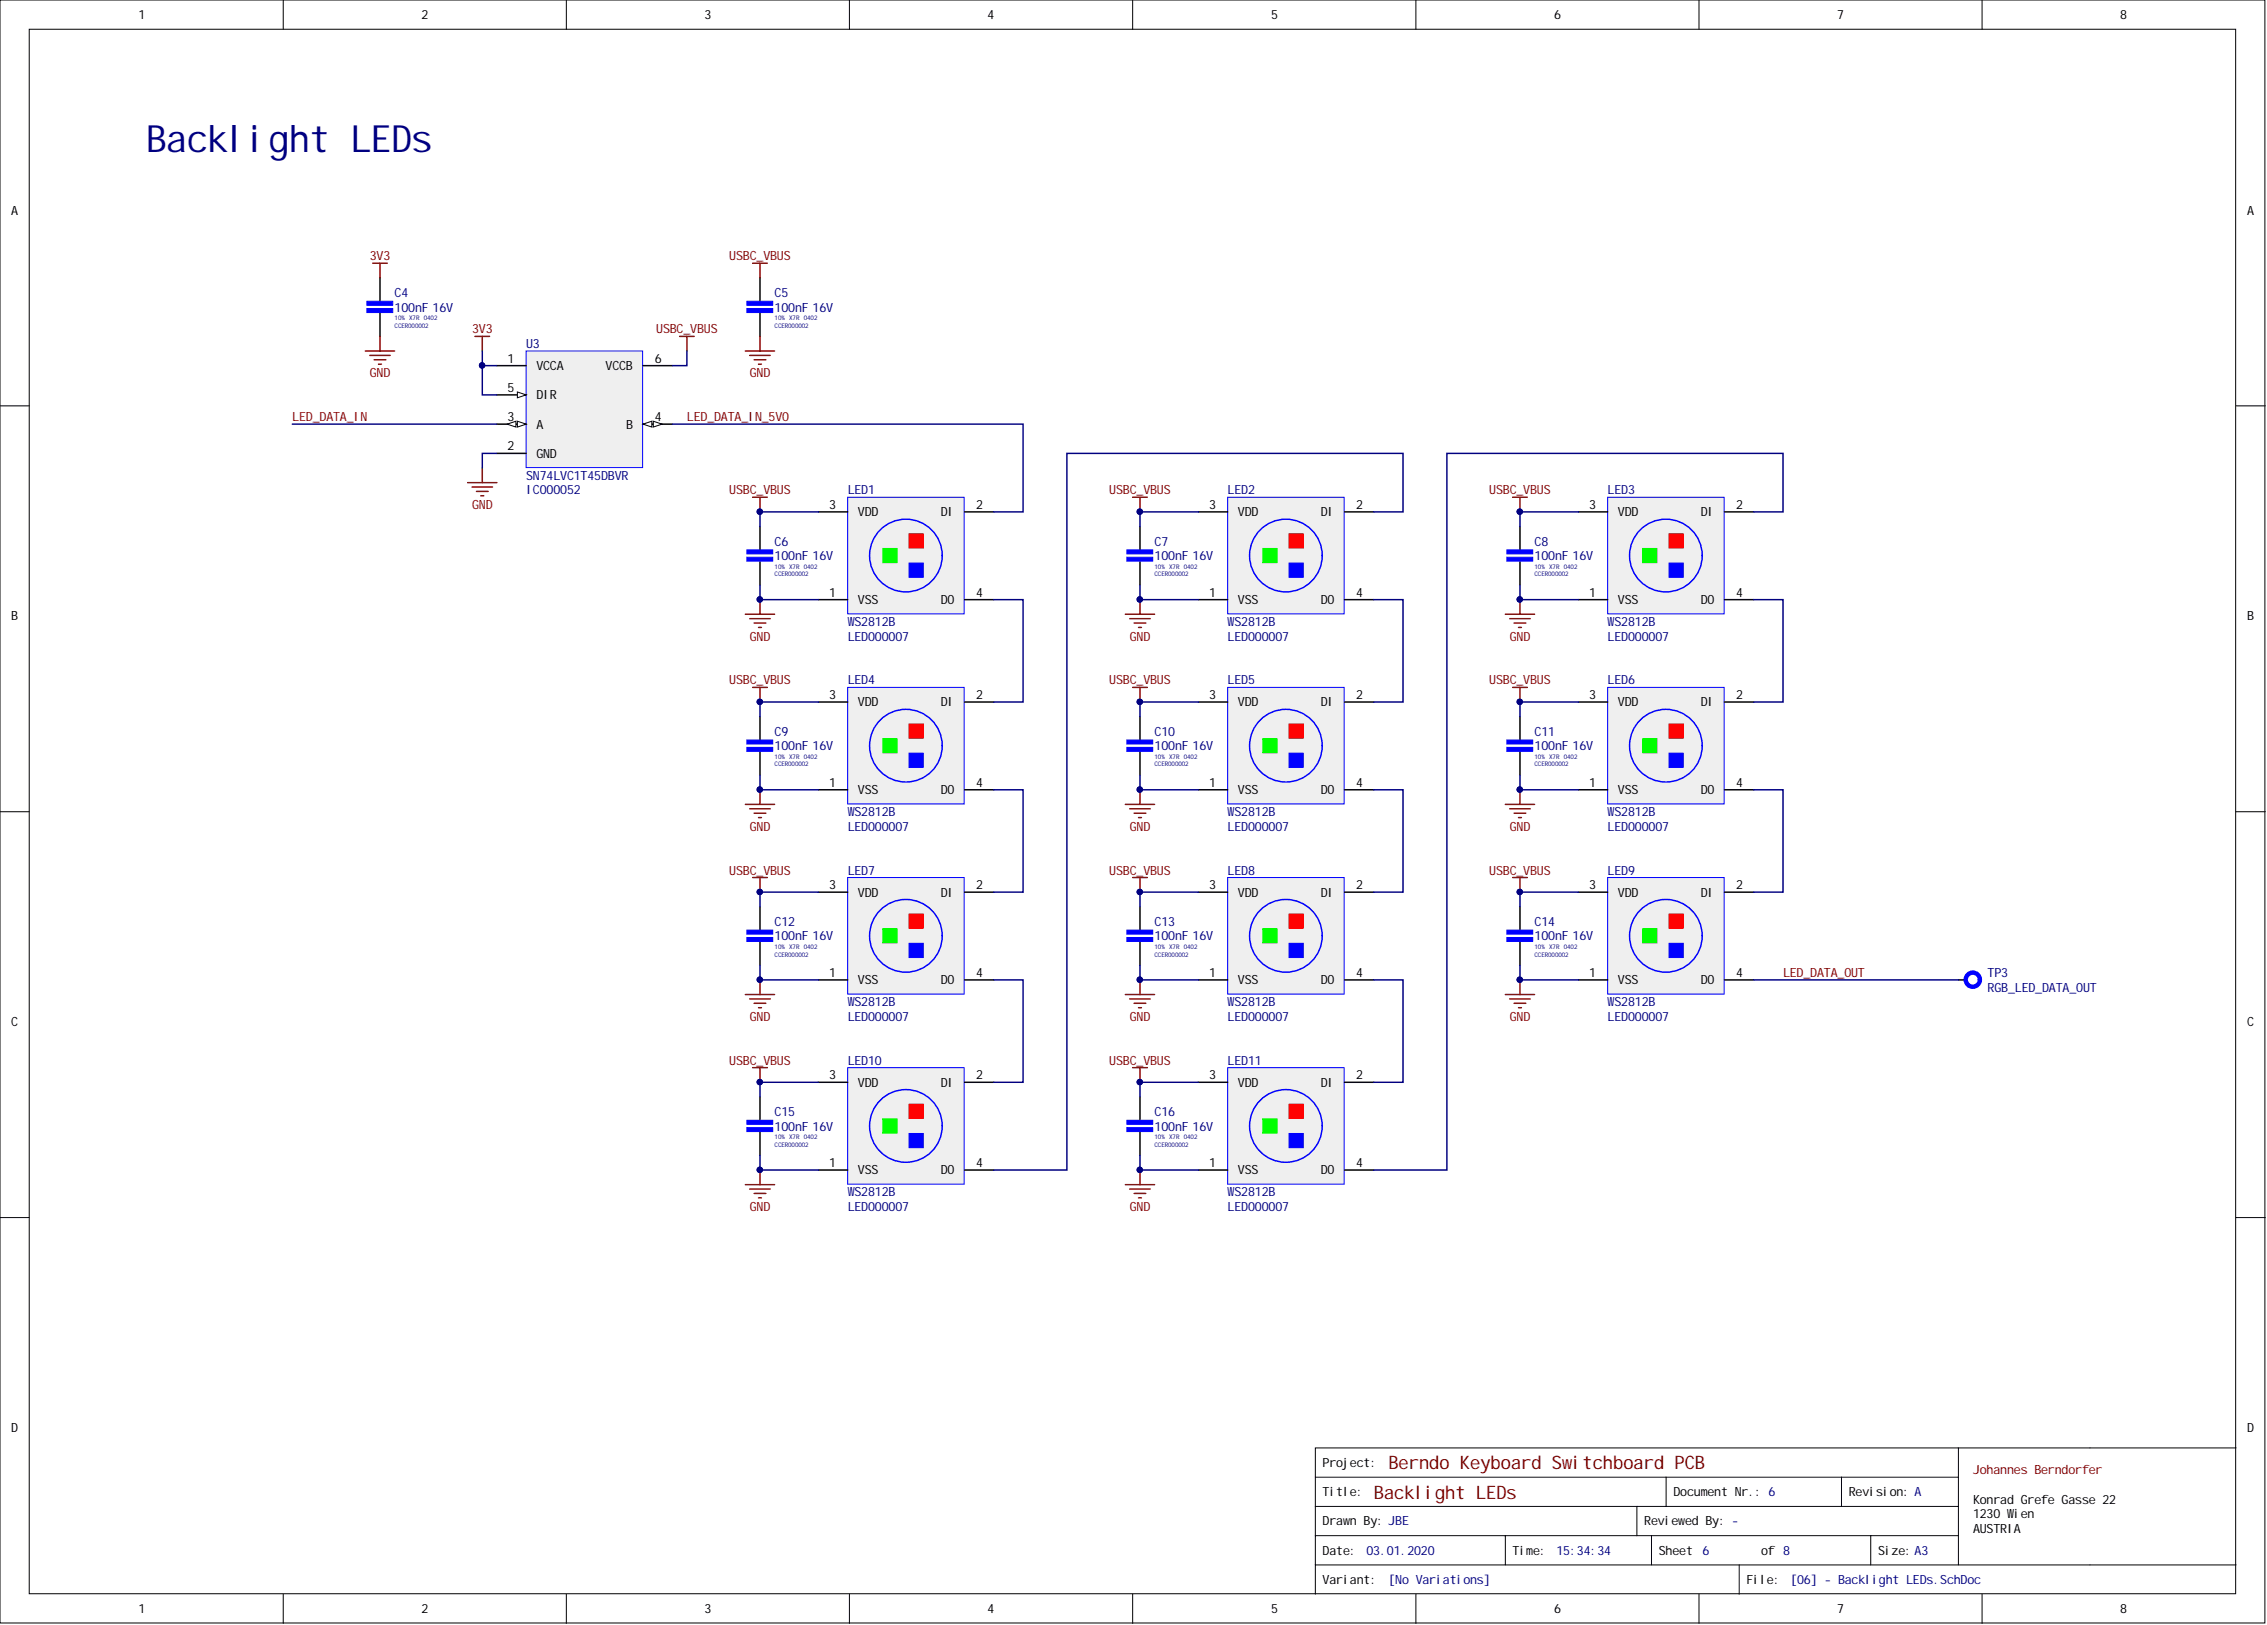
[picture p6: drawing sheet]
<svg xmlns="http://www.w3.org/2000/svg" width="393mm" height="282mm" viewBox="0 0 393 282" stroke-linecap="round" stroke-linejoin="round" font-family="sans-serif">
<defs><g id="words">
<text font-size="6.5" fill="#000080" x="25.4" y="26.3">Backlight LEDs</text>
<g font-size="3.2" fill="#5b0f00">
<text x="240.9" y="254.9">Berndo Keyboard Switchboard PCB</text>
<text x="238.4" y="259.9">Backlight LEDs</text>
</g>
<g font-size="2.2">
<text x="24" y="3.3">1</text>
<text x="73.1" y="3.3">2</text>
<text x="122.2" y="3.3">3</text>
<text x="171.3" y="3.3">4</text>
<text x="220.5" y="3.3">5</text>
<text x="269.6" y="3.3">6</text>
<text x="318.8" y="3.3">7</text>
<text x="367.9" y="3.3">8</text>
<text x="1.9" y="37.2">A</text>
<text x="389.9" y="37.2">A</text>
<text x="88.1" y="62.9">1</text>
<text x="93.1" y="64.2">VCCA</text>
<text x="105.1" y="64.2">VCCB</text>
<text x="113.6" y="62.9">6</text>
<text x="88.1" y="68">5</text>
<text x="93.1" y="69.3">DIR</text>
<text x="88.1" y="73.1">3</text>
<text x="93.1" y="74.3">A</text>
<text x="108.6" y="74.3">B</text>
<text x="113.6" y="73.1">4</text>
<text x="88.1" y="78.1">2</text>
<text x="93.1" y="79.4">GND</text>
<text x="143.9" y="88.3">3</text>
<text x="148.9" y="89.6">VDD</text>
<text x="163.2" y="89.6">DI</text>
<text x="169.4" y="88.3">2</text>
<text x="209.8" y="88.3">3</text>
<text x="214.8" y="89.6">VDD</text>
<text x="229.2" y="89.6">DI</text>
<text x="235.3" y="88.3">2</text>
<text x="275.7" y="88.3">3</text>
<text x="280.7" y="89.6">VDD</text>
<text x="295.1" y="89.6">DI</text>
<text x="301.3" y="88.3">2</text>
<text x="1.9" y="107.6">B</text>
<text x="143.9" y="103.5">1</text>
<text x="148.9" y="104.8">VSS</text>
<text x="163.2" y="104.8">DO</text>
<text x="169.4" y="103.5">4</text>
<text x="209.8" y="103.5">1</text>
<text x="214.8" y="104.8">VSS</text>
<text x="229.2" y="104.8">DO</text>
<text x="235.3" y="103.5">4</text>
<text x="275.7" y="103.5">1</text>
<text x="280.7" y="104.8">VSS</text>
<text x="295.1" y="104.8">DO</text>
<text x="301.3" y="103.5">4</text>
<text x="389.9" y="107.6">B</text>
<text x="143.9" y="121.3">3</text>
<text x="148.9" y="122.5">VDD</text>
<text x="163.2" y="122.5">DI</text>
<text x="169.4" y="121.3">2</text>
<text x="209.8" y="121.3">3</text>
<text x="214.8" y="122.5">VDD</text>
<text x="229.2" y="122.5">DI</text>
<text x="235.3" y="121.3">2</text>
<text x="275.7" y="121.3">3</text>
<text x="280.7" y="122.5">VDD</text>
<text x="295.1" y="122.5">DI</text>
<text x="301.3" y="121.3">2</text>
<text x="143.9" y="136.5">1</text>
<text x="148.9" y="137.8">VSS</text>
<text x="163.2" y="137.8">DO</text>
<text x="169.4" y="136.5">4</text>
<text x="209.8" y="136.5">1</text>
<text x="214.8" y="137.8">VSS</text>
<text x="229.2" y="137.8">DO</text>
<text x="235.3" y="136.5">4</text>
<text x="275.7" y="136.5">1</text>
<text x="280.7" y="137.8">VSS</text>
<text x="295.1" y="137.8">DO</text>
<text x="301.3" y="136.5">4</text>
<text x="143.9" y="154.2">3</text>
<text x="148.9" y="155.5">VDD</text>
<text x="163.2" y="155.5">DI</text>
<text x="169.4" y="154.2">2</text>
<text x="209.8" y="154.2">3</text>
<text x="214.8" y="155.5">VDD</text>
<text x="229.2" y="155.5">DI</text>
<text x="235.3" y="154.2">2</text>
<text x="275.7" y="154.2">3</text>
<text x="280.7" y="155.5">VDD</text>
<text x="295.1" y="155.5">DI</text>
<text x="301.3" y="154.2">2</text>
<text x="143.9" y="169.5">1</text>
<text x="148.9" y="170.7">VSS</text>
<text x="163.2" y="170.7">DO</text>
<text x="169.4" y="169.5">4</text>
<text x="209.8" y="169.5">1</text>
<text x="214.8" y="170.7">VSS</text>
<text x="229.2" y="170.7">DO</text>
<text x="235.3" y="169.5">4</text>
<text x="275.7" y="169.5">1</text>
<text x="280.7" y="170.7">VSS</text>
<text x="295.1" y="170.7">DO</text>
<text x="301.3" y="169.5">4</text>
<text x="1.9" y="178">C</text>
<text x="389.9" y="178">C</text>
<text x="143.9" y="187.2">3</text>
<text x="148.9" y="188.5">VDD</text>
<text x="163.2" y="188.5">DI</text>
<text x="169.4" y="187.2">2</text>
<text x="209.8" y="187.2">3</text>
<text x="214.8" y="188.5">VDD</text>
<text x="229.2" y="188.5">DI</text>
<text x="235.3" y="187.2">2</text>
<text x="143.9" y="202.4">1</text>
<text x="148.9" y="203.7">VSS</text>
<text x="163.2" y="203.7">DO</text>
<text x="169.4" y="202.4">4</text>
<text x="209.8" y="202.4">1</text>
<text x="214.8" y="203.7">VSS</text>
<text x="229.2" y="203.7">DO</text>
<text x="235.3" y="202.4">4</text>
<text x="1.9" y="248.4">D</text>
<text x="389.9" y="248.4">D</text>
<text x="229.5" y="254.5">Project:</text>
<text x="229.5" y="259.5">Title:</text>
<text x="290.4" y="259.5">Document Nr.: 6</text>
<text x="320.8" y="259.5">Revision: A</text>
<text x="342.3" y="260.8">Konrad Grefe Gasse 22</text>
<text x="342.3" y="263.3">1230 Wien</text>
<text x="229.5" y="269.7">Date:</text>
<text x="229.5" y="264.6">Drawn By: JBE</text>
<text x="262.5" y="269.7">Time:</text>
<text x="285.3" y="264.6">Reviewed By: -</text>
<text x="287.8" y="269.7">Sheet</text>
<text x="305.6" y="269.7">of 8</text>
<text x="325.9" y="269.7">Size: A3</text>
<text x="342.3" y="265.9">AUSTRIA</text>
<text x="229.5" y="274.7">Variant:</text>
<text x="303" y="274.7">File:</text>
<text x="24" y="279.8">1</text>
<text x="73.1" y="279.8">2</text>
<text x="122.2" y="279.8">3</text>
<text x="171.3" y="279.8">4</text>
<text x="220.5" y="279.8">5</text>
<text x="269.6" y="279.8">6</text>
<text x="318.8" y="279.8">7</text>
<text x="367.9" y="279.8">8</text>
</g>
<g font-size="2.2" fill="#800000">
<text x="64.2" y="45.2">3V3</text>
<text x="126.5" y="45.2">USBC_VBUS</text>
<text x="81.9" y="57.8">3V3</text>
<text x="113.9" y="57.8">USBC_VBUS</text>
<text x="64.2" y="65.5">GND</text>
<text x="130.1" y="65.5">GND</text>
<text x="50.7" y="73.1">LED_DATA_IN</text>
<text x="119.2" y="73.1">LED_DATA_IN_5V0</text>
<text x="81.9" y="88.3">GND</text>
<text x="126.5" y="85.7">USBC_VBUS</text>
<text x="192.5" y="85.7">USBC_VBUS</text>
<text x="258.4" y="85.7">USBC_VBUS</text>
<text x="130.1" y="111.1">GND</text>
<text x="196" y="111.1">GND</text>
<text x="262" y="111.1">GND</text>
<text x="126.5" y="118.7">USBC_VBUS</text>
<text x="192.5" y="118.7">USBC_VBUS</text>
<text x="258.4" y="118.7">USBC_VBUS</text>
<text x="130.1" y="144.1">GND</text>
<text x="196" y="144.1">GND</text>
<text x="262" y="144.1">GND</text>
<text x="126.5" y="151.7">USBC_VBUS</text>
<text x="192.5" y="151.7">USBC_VBUS</text>
<text x="258.4" y="151.7">USBC_VBUS</text>
<text x="309.4" y="169.5">LED_DATA_OUT</text>
<text x="130.1" y="177.1">GND</text>
<text x="196" y="177.1">GND</text>
<text x="262" y="177.1">GND</text>
<text x="126.5" y="184.7">USBC_VBUS</text>
<text x="192.5" y="184.7">USBC_VBUS</text>
<text x="130.1" y="210.1">GND</text>
<text x="196" y="210.1">GND</text>
</g>
<g font-size="2.2" fill="#000080">
<text x="68.5" y="51.5">C4</text>
<text x="134.4" y="51.5">C5</text>
<text x="68.5" y="54">100nF 16V</text>
<text x="134.4" y="54">100nF 16V</text>
<text x="91.3" y="60.4">U3</text>
<text x="91.3" y="83.2">SN74LVC1T45DBVR</text>
<text x="91.3" y="85.7">IC000052</text>
<text x="147.1" y="85.7">LED1</text>
<text x="213" y="85.7">LED2</text>
<text x="278.9" y="85.7">LED3</text>
<text x="134.4" y="94.6">C6</text>
<text x="200.3" y="94.6">C7</text>
<text x="266.3" y="94.6">C8</text>
<text x="134.4" y="97.2">100nF 16V</text>
<text x="200.3" y="97.2">100nF 16V</text>
<text x="266.3" y="97.2">100nF 16V</text>
<text x="147.1" y="111.1">LED000007</text>
<text x="147.1" y="108.6">WS2812B</text>
<text x="213" y="111.1">LED000007</text>
<text x="213" y="108.6">WS2812B</text>
<text x="278.9" y="111.1">LED000007</text>
<text x="278.9" y="108.6">WS2812B</text>
<text x="147.1" y="118.7">LED4</text>
<text x="213" y="118.7">LED5</text>
<text x="278.9" y="118.7">LED6</text>
<text x="134.4" y="130.1">100nF 16V</text>
<text x="134.4" y="127.6">C9</text>
<text x="200.3" y="130.1">100nF 16V</text>
<text x="200.3" y="127.6">C10</text>
<text x="266.3" y="130.1">100nF 16V</text>
<text x="266.3" y="127.6">C11</text>
<text x="147.1" y="141.6">WS2812B</text>
<text x="213" y="141.6">WS2812B</text>
<text x="278.9" y="141.6">WS2812B</text>
<text x="147.1" y="144.1">LED000007</text>
<text x="213" y="144.1">LED000007</text>
<text x="278.9" y="144.1">LED000007</text>
<text x="147.1" y="151.7">LED7</text>
<text x="213" y="151.7">LED8</text>
<text x="278.9" y="151.7">LED9</text>
<text x="134.4" y="160.6">C12</text>
<text x="200.3" y="160.6">C13</text>
<text x="266.3" y="160.6">C14</text>
<text x="134.4" y="163.1">100nF 16V</text>
<text x="200.3" y="163.1">100nF 16V</text>
<text x="266.3" y="163.1">100nF 16V</text>
<text x="344.9" y="169.5">TP3</text>
<text x="344.9" y="172">RGB_LED_DATA_OUT</text>
<text x="147.1" y="177.1">LED000007</text>
<text x="147.1" y="174.5">WS2812B</text>
<text x="213" y="177.1">LED000007</text>
<text x="213" y="174.5">WS2812B</text>
<text x="278.9" y="177.1">LED000007</text>
<text x="278.9" y="174.5">WS2812B</text>
<text x="147.1" y="184.7">LED10</text>
<text x="213" y="184.7">LED11</text>
<text x="134.4" y="196.1">100nF 16V</text>
<text x="134.4" y="193.6">C15</text>
<text x="200.3" y="196.1">100nF 16V</text>
<text x="200.3" y="193.6">C16</text>
<text x="147.1" y="207.5">WS2812B</text>
<text x="213" y="207.5">WS2812B</text>
<text x="147.1" y="210.1">LED000007</text>
<text x="213" y="210.1">LED000007</text>
<text x="237.1" y="269.7">03.01.2020</text>
<text x="270.1" y="269.7">15:34:34</text>
<text x="295.4" y="269.7">6</text>
<text x="240.9" y="274.7">[No Variations]</text>
<text x="310.6" y="274.7">[06] - Backlight LEDs.SchDoc</text>
</g>
<text font-size="2.2" fill="#600" x="342.3" y="255.7">Johannes Berndorfer</text>
<g font-size="1.1" fill="#000080">
<text x="68.5" y="55.6">10% X7R 0402</text>
<text x="68.5" y="56.8">CCER000002</text>
<text x="134.4" y="55.6">10% X7R 0402</text>
<text x="134.4" y="56.8">CCER000002</text>
<text x="134.4" y="98.7">10% X7R 0402</text>
<text x="134.4" y="100">CCER000002</text>
<text x="200.3" y="98.7">10% X7R 0402</text>
<text x="200.3" y="100">CCER000002</text>
<text x="266.3" y="98.7">10% X7R 0402</text>
<text x="266.3" y="100">CCER000002</text>
<text x="134.4" y="131.7">10% X7R 0402</text>
<text x="200.3" y="131.7">10% X7R 0402</text>
<text x="266.3" y="131.7">10% X7R 0402</text>
<text x="134.4" y="132.9">CCER000002</text>
<text x="200.3" y="132.9">CCER000002</text>
<text x="266.3" y="132.9">CCER000002</text>
<text x="134.4" y="164.6">10% X7R 0402</text>
<text x="134.4" y="165.9">CCER000002</text>
<text x="200.3" y="164.6">10% X7R 0402</text>
<text x="200.3" y="165.9">CCER000002</text>
<text x="266.3" y="164.6">10% X7R 0402</text>
<text x="266.3" y="165.9">CCER000002</text>
<text x="134.4" y="197.6">10% X7R 0402</text>
<text x="200.3" y="197.6">10% X7R 0402</text>
<text x="134.4" y="198.9">CCER000002</text>
<text x="200.3" y="198.9">CCER000002</text>
</g>
</g></defs>
<g fill="#fff" stroke="#000" stroke-width=".17">
<path d="M0 0h393v281.5h-393z"/>
<path d="M5.1 5.1h382.8v271.3h-382.8z"/>
</g>
<g fill="none" stroke="#000" stroke-width=".17">
<path d="M49.1 0v5.1M98.3 0v5.1M147.4 0v5.1M196.5 0v5.1M245.7 0v5.1M294.8 0v5.1M343.9 0v5.1M0 70.4h5.1M388 70.4h5.1M0 140.8h5.1M388 140.8h5.1M0 211.2h5.1"/>
<path d="M388 211.2h5.1M289.1 256.2v5.1M319.5 256.2h-91.3v5.1M339.8 256.2h-20.3v5.1M339.8 251.2h-111.6v5M388 251.2h-48.2v20.2M49.1 276.5v5.1M98.3 276.5v5.1M147.4 276.5v5.1M196.5 276.5v5.1M228.2 271.4v-5h33v5M228.2 266.4v-5.1h55.8v5.1"/>
<path d="M245.7 276.5v5.1M261.2 266.4h25.4v5M284 261.3h55.8M286.6 266.4h38M294.8 276.5v5.1M301.8 271.4v5.1M339.8 266.4h-15.2v5M343.9 276.5v5.1M388 271.4h-159.8v5.1"/>
</g>
<path d="M147.1 86.3h20.2v20.2h-20.2z" fill="#efefef" stroke="#00f" stroke-width=".17"/>
<circle cx="157.2" cy="96.4" r="6.3" fill="none" stroke="#00f" stroke-width=".25"/>
<path d="M131.9 91.3v4.5M131.9 97v4.5M142 88.8h5.1M167.4 88.8h5M142 104h5.1M167.4 104h5" fill="none" stroke="#000" stroke-width=".25"/>
<path d="M157.7 92.6h2.5v2.5h-2.5z" fill="#f00" stroke="#f00" stroke-width=".17"/>
<g fill="#00f" stroke="#00f" stroke-width=".17">
<path d="M157.7 97.7h2.5v2.4h-2.5z"/>
<path d="M129.6 96.7h4.5v.6h-4.5z"/>
<path d="M129.6 95.4h4.5v.7h-4.5z"/>
</g>
<path d="M153.2 95.1h2.4v2.5h-2.4z" fill="#0f0" stroke="#0f0" stroke-width=".17"/>
<path d="M129.3 106.6h5.1M130.1 107.3h3.5M130.9 108.1h2M131.6 108.8h.5M131.9 104v2.6" fill="none" stroke="#800000" stroke-width=".25"/>
<circle cx="131.8" cy="104" r=".47" fill="#000080" stroke="#000080" stroke-width=".17"/>
<path d="M147.1 119.2h20.2v20.3h-20.2z" fill="#efefef" stroke="#00f" stroke-width=".17"/>
<circle cx="157.2" cy="129.3" r="6.3" fill="none" stroke="#00f" stroke-width=".25"/>
<path d="M131.9 124.3v4.4M131.9 130v4.5M142 121.8h5.1M142 137h5.1M167.4 121.8h5M167.4 137h5" fill="none" stroke="#000" stroke-width=".25"/>
<path d="M157.7 125.6h2.5v2.4h-2.5z" fill="#f00" stroke="#f00" stroke-width=".17"/>
<g fill="#00f" stroke="#00f" stroke-width=".17">
<path d="M157.7 130.7h2.5v2.4h-2.5z"/>
<path d="M129.6 129.6h4.5v.7h-4.5z"/>
<path d="M129.6 128.4h4.5v.7h-4.5z"/>
</g>
<path d="M153.2 128.1h2.4v2.5h-2.4z" fill="#0f0" stroke="#0f0" stroke-width=".17"/>
<path d="M129.3 139.5h5.1M131.9 137v2.5M130.1 140.3h3.5M130.9 141.1h2M131.6 141.8h.5" fill="none" stroke="#800000" stroke-width=".25"/>
<circle cx="131.8" cy="137" r=".47" fill="#000080" stroke="#000080" stroke-width=".17"/>
<path d="M147.1 152.2h20.2v20.2h-20.2z" fill="#efefef" stroke="#00f" stroke-width=".17"/>
<circle cx="157.2" cy="162.3" r="6.3" fill="none" stroke="#00f" stroke-width=".25"/>
<path d="M131.9 157.3v4.4M142 154.8h5.1M167.4 154.8h5M131.9 163v4.4M142 170h5.1M167.4 170h5" fill="none" stroke="#000" stroke-width=".25"/>
<path d="M157.7 158.6h2.5v2.4h-2.5z" fill="#f00" stroke="#f00" stroke-width=".17"/>
<g fill="#00f" stroke="#00f" stroke-width=".17">
<path d="M157.7 163.6h2.5v2.5h-2.5z"/>
<path d="M129.6 162.6h4.5v.7h-4.5z"/>
<path d="M129.6 161.3h4.5v.7h-4.5z"/>
</g>
<path d="M153.2 161.1h2.4v2.5h-2.4z" fill="#0f0" stroke="#0f0" stroke-width=".17"/>
<path d="M129.3 172.5h5.1M130.1 173.3h3.5M130.9 174h2M131.6 174.8h.5M131.9 170v2.5" fill="none" stroke="#800000" stroke-width=".25"/>
<circle cx="131.8" cy="169.9" r=".47" fill="#000080" stroke="#000080" stroke-width=".17"/>
<path d="M147.1 185.2h20.2v20.2h-20.2z" fill="#efefef" stroke="#00f" stroke-width=".17"/>
<circle cx="157.2" cy="195.3" r="6.3" fill="none" stroke="#00f" stroke-width=".25"/>
<path d="M131.9 190.3v4.4M131.9 196v4.4M142 187.7h5.1M167.4 187.7h5M142 203h5.1M167.4 203h5" fill="none" stroke="#000" stroke-width=".25"/>
<path d="M157.7 191.5h2.5v2.5h-2.5z" fill="#f00" stroke="#f00" stroke-width=".17"/>
<g fill="#00f" stroke="#00f" stroke-width=".17">
<path d="M157.7 196.6h2.5v2.5h-2.5z"/>
<path d="M129.6 195.6h4.5v.7h-4.5z"/>
<path d="M129.6 194.3h4.5v.7h-4.5z"/>
</g>
<path d="M153.2 194.1h2.4v2.4h-2.4z" fill="#0f0" stroke="#0f0" stroke-width=".17"/>
<path d="M129.3 205.5h5.1M130.1 206.3h3.5M130.9 207h2M131.6 207.8h.5M131.9 203v2.5" fill="none" stroke="#800000" stroke-width=".25"/>
<circle cx="131.8" cy="202.9" r=".47" fill="#000080" stroke="#000080" stroke-width=".17"/>
<path d="M213 86.3h20.2v20.2h-20.2z" fill="#efefef" stroke="#00f" stroke-width=".17"/>
<circle cx="223.1" cy="96.4" r="6.3" fill="none" stroke="#00f" stroke-width=".25"/>
<path d="M197.8 91.3v4.5M197.8 97v4.5M207.9 88.8h5.1M233.3 88.8h5.1M207.9 104h5.1M233.3 104h5.1" fill="none" stroke="#000" stroke-width=".25"/>
<path d="M223.7 92.6h2.4v2.5h-2.4z" fill="#f00" stroke="#f00" stroke-width=".17"/>
<g fill="#00f" stroke="#00f" stroke-width=".17">
<path d="M223.7 97.7h2.4v2.4h-2.4z"/>
<path d="M195.5 96.7h4.5v.6h-4.5z"/>
<path d="M195.5 95.4h4.5v.7h-4.5z"/>
</g>
<path d="M219.1 95.1h2.5v2.5h-2.5z" fill="#0f0" stroke="#0f0" stroke-width=".17"/>
<path d="M195.3 106.6h5M196 107.3h3.6M196.8 108.1h2M197.5 108.8h.6M197.8 104v2.6" fill="none" stroke="#800000" stroke-width=".25"/>
<circle cx="197.8" cy="104" r=".47" fill="#000080" stroke="#000080" stroke-width=".17"/>
<path d="M213 119.2h20.2v20.3h-20.2z" fill="#efefef" stroke="#00f" stroke-width=".17"/>
<circle cx="223.1" cy="129.3" r="6.3" fill="none" stroke="#00f" stroke-width=".25"/>
<path d="M197.8 124.3v4.4M197.8 130v4.5M207.9 121.8h5.1M207.9 137h5.1M233.3 121.8h5.1M233.3 137h5.1" fill="none" stroke="#000" stroke-width=".25"/>
<path d="M223.7 125.6h2.4v2.4h-2.4z" fill="#f00" stroke="#f00" stroke-width=".17"/>
<g fill="#00f" stroke="#00f" stroke-width=".17">
<path d="M223.7 130.7h2.4v2.4h-2.4z"/>
<path d="M195.5 129.6h4.5v.7h-4.5z"/>
<path d="M195.5 128.4h4.5v.7h-4.5z"/>
</g>
<path d="M219.1 128.1h2.5v2.5h-2.5z" fill="#0f0" stroke="#0f0" stroke-width=".17"/>
<path d="M195.3 139.5h5M197.8 137v2.5M196 140.3h3.6M196.8 141.1h2M197.5 141.8h.6" fill="none" stroke="#800000" stroke-width=".25"/>
<circle cx="197.8" cy="137" r=".47" fill="#000080" stroke="#000080" stroke-width=".17"/>
<path d="M213 152.2h20.2v20.2h-20.2z" fill="#efefef" stroke="#00f" stroke-width=".17"/>
<circle cx="223.1" cy="162.3" r="6.3" fill="none" stroke="#00f" stroke-width=".25"/>
<path d="M197.8 157.3v4.4M207.9 154.8h5.1M233.3 154.8h5.1M197.8 163v4.4M207.9 170h5.1M233.3 170h5.1" fill="none" stroke="#000" stroke-width=".25"/>
<path d="M223.7 158.6h2.4v2.4h-2.4z" fill="#f00" stroke="#f00" stroke-width=".17"/>
<g fill="#00f" stroke="#00f" stroke-width=".17">
<path d="M223.7 163.6h2.4v2.5h-2.4z"/>
<path d="M195.5 162.6h4.5v.7h-4.5z"/>
<path d="M195.5 161.3h4.5v.7h-4.5z"/>
</g>
<path d="M219.1 161.1h2.5v2.5h-2.5z" fill="#0f0" stroke="#0f0" stroke-width=".17"/>
<path d="M195.3 172.5h5M196 173.3h3.6M196.8 174h2M197.5 174.8h.6M197.8 170v2.5" fill="none" stroke="#800000" stroke-width=".25"/>
<circle cx="197.8" cy="169.9" r=".47" fill="#000080" stroke="#000080" stroke-width=".17"/>
<path d="M213 185.2h20.2v20.2h-20.2z" fill="#efefef" stroke="#00f" stroke-width=".17"/>
<circle cx="223.1" cy="195.3" r="6.3" fill="none" stroke="#00f" stroke-width=".25"/>
<path d="M197.8 190.3v4.4M197.8 196v4.4M207.9 187.7h5.1M233.3 187.7h5.1M207.9 203h5.1M233.3 203h5.1" fill="none" stroke="#000" stroke-width=".25"/>
<path d="M223.7 191.5h2.4v2.5h-2.4z" fill="#f00" stroke="#f00" stroke-width=".17"/>
<g fill="#00f" stroke="#00f" stroke-width=".17">
<path d="M223.7 196.6h2.4v2.5h-2.4z"/>
<path d="M195.5 195.6h4.5v.7h-4.5z"/>
<path d="M195.5 194.3h4.5v.7h-4.5z"/>
</g>
<path d="M219.1 194.1h2.5v2.4h-2.5z" fill="#0f0" stroke="#0f0" stroke-width=".17"/>
<g fill="none" stroke="#800000" stroke-width=".25">
<path d="M130.6 86.3h2.5M131.9 86.3v2.5M196.5 86.3h2.6M197.8 86.3v2.5M130.6 119.2h2.5M131.9 119.2v2.6M196.5 119.2h2.6M197.8 119.2v2.6M130.6 152.2h2.5M131.9 152.2v2.6M196.5 152.2h2.6M197.8 152.2v2.6"/>
<path d="M130.6 185.2h2.5M131.9 185.2v2.5M196.5 185.2h2.6M197.8 185.2v2.5M195.3 205.5h5M196 206.3h3.6M196.8 207h2M197.5 207.8h.6M197.8 203v2.5"/>
</g>
<g fill="#000080" stroke="#000080" stroke-width=".17">
<circle cx="197.8" cy="202.9" r=".47"/>
<circle cx="131.8" cy="88.8" r=".47"/>
<circle cx="197.8" cy="88.8" r=".47"/>
<circle cx="131.8" cy="121.7" r=".47"/>
<circle cx="197.8" cy="121.7" r=".47"/>
<circle cx="131.8" cy="154.7" r=".47"/>
<circle cx="197.8" cy="154.7" r=".47"/>
<circle cx="131.8" cy="187.7" r=".47"/>
<circle cx="197.8" cy="187.7" r=".47"/>
</g>
<path d="M278.9 86.3h20.3v20.2h-20.3z" fill="#efefef" stroke="#00f" stroke-width=".17"/>
<circle cx="289" cy="96.4" r="6.3" fill="none" stroke="#00f" stroke-width=".25"/>
<path d="M263.7 91.3v4.5M263.7 97v4.5M273.9 88.8h5M299.2 88.8h5.1M273.9 104h5M299.2 104h5.1" fill="none" stroke="#000" stroke-width=".25"/>
<path d="M289.6 92.6h2.5v2.5h-2.5z" fill="#f00" stroke="#f00" stroke-width=".17"/>
<g fill="#00f" stroke="#00f" stroke-width=".17">
<path d="M289.6 97.7h2.5v2.4h-2.5z"/>
<path d="M261.4 96.7h4.5v.6h-4.5z"/>
<path d="M261.4 95.4h4.5v.7h-4.5z"/>
</g>
<path d="M285 95.1h2.5v2.5h-2.5z" fill="#0f0" stroke="#0f0" stroke-width=".17"/>
<path d="M261.2 106.6h5.1M262 107.3h3.5M262.7 108.1h2M263.5 108.8h.5M263.7 104v2.6" fill="none" stroke="#800000" stroke-width=".25"/>
<circle cx="263.7" cy="104" r=".47" fill="#000080" stroke="#000080" stroke-width=".17"/>
<path d="M278.9 119.2h20.3v20.3h-20.3z" fill="#efefef" stroke="#00f" stroke-width=".17"/>
<circle cx="289" cy="129.3" r="6.3" fill="none" stroke="#00f" stroke-width=".25"/>
<path d="M263.7 124.3v4.4M263.7 130v4.5M273.9 121.8h5M273.9 137h5M299.2 121.8h5.1M299.2 137h5.1" fill="none" stroke="#000" stroke-width=".25"/>
<path d="M289.6 125.6h2.5v2.4h-2.5z" fill="#f00" stroke="#f00" stroke-width=".17"/>
<g fill="#00f" stroke="#00f" stroke-width=".17">
<path d="M289.6 130.7h2.5v2.4h-2.5z"/>
<path d="M261.4 129.6h4.5v.7h-4.5z"/>
<path d="M261.4 128.4h4.5v.7h-4.5z"/>
</g>
<path d="M285 128.1h2.5v2.5h-2.5z" fill="#0f0" stroke="#0f0" stroke-width=".17"/>
<path d="M261.2 139.5h5.1M263.7 137v2.5M262 140.3h3.5M262.7 141.1h2M263.5 141.8h.5" fill="none" stroke="#800000" stroke-width=".25"/>
<circle cx="263.7" cy="137" r=".47" fill="#000080" stroke="#000080" stroke-width=".17"/>
<path d="M278.9 152.2h20.3v20.2h-20.3z" fill="#efefef" stroke="#00f" stroke-width=".17"/>
<circle cx="289" cy="162.3" r="6.3" fill="none" stroke="#00f" stroke-width=".25"/>
<path d="M263.7 157.3v4.4M273.9 154.8h5M299.2 154.8h5.1M263.7 163v4.4M273.9 170h5M299.2 170h5.1M339.8 170h1.3" fill="none" stroke="#000" stroke-width=".25"/>
<path d="M289.6 158.6h2.5v2.4h-2.5z" fill="#f00" stroke="#f00" stroke-width=".17"/>
<g fill="#00f" stroke="#00f" stroke-width=".17">
<path d="M289.6 163.6h2.5v2.5h-2.5z"/>
<path d="M261.4 162.6h4.5v.7h-4.5z"/>
<path d="M261.4 161.3h4.5v.7h-4.5z"/>
</g>
<path d="M285 161.1h2.5v2.5h-2.5z" fill="#0f0" stroke="#0f0" stroke-width=".17"/>
<path d="M262.5 86.3h2.5M263.7 86.3v2.5M262.5 119.2h2.5M263.7 119.2v2.6M262.5 152.2h2.5M263.7 152.2v2.6M261.2 172.5h5.1M262 173.3h3.5M262.7 174h2M263.5 174.8h.5M263.7 170v2.5" fill="none" stroke="#800000" stroke-width=".25"/>
<g fill="#000080" stroke="#000080" stroke-width=".17">
<circle cx="263.7" cy="169.9" r=".47"/>
<circle cx="263.7" cy="88.8" r=".47"/>
<circle cx="263.7" cy="121.7" r=".47"/>
<circle cx="263.7" cy="154.7" r=".47"/>
</g>
<circle cx="342.3" cy="169.9" r="1.23" fill="none" stroke="#00f" stroke-width=".76"/>
<path d="M91.3 60.9h20.2v20.2h-20.2z" fill="#efefef" stroke="#00f" stroke-width=".17"/>
<path d="M86.2 63.4h5.1M86.2 78.6h5.1M86.2 73.6h5.1" fill="none" stroke="#000" stroke-width=".25"/>
<path d="M89.8 73.1l1.5 .5-1.5 .5z" fill="#fff"/>
<path d="M89.8 73.1l1.5 .5-1.5 .5z" fill="none" stroke="#000" stroke-width=".17"/>
<path d="M88 73.6l1.5-.5v1z" fill="#fff"/>
<path d="M88 73.6l1.5-.5v1z" fill="none" stroke="#000" stroke-width=".17"/>
<path d="M111.6 73.6h5" fill="none" stroke="#000" stroke-width=".25"/>
<path d="M111.6 73.6l1.5-.5v1z" fill="#fff"/>
<path d="M111.6 73.6l1.5-.5v1z" fill="none" stroke="#000" stroke-width=".17"/>
<path d="M113.4 73.1l1.5 .5-1.5 .5z" fill="#fff"/>
<path d="M113.4 73.1l1.5 .5-1.5 .5z" fill="none" stroke="#000" stroke-width=".17"/>
<path d="M86.2 68.5h5.1" fill="none" stroke="#000" stroke-width=".25"/>
<path d="M89.8 68l1.5 .5-1.5 .5z" fill="#fff"/>
<path d="M89.8 68l1.5 .5-1.5 .5z" fill="none" stroke="#000" stroke-width=".17"/>
<path d="M65.9 48.2v4.4M65.9 53.9v4.4M131.9 48.2v4.4M131.9 53.9v4.4M111.6 63.4h5" fill="none" stroke="#000" stroke-width=".25"/>
<g fill="none" stroke="#800000" stroke-width=".25">
<path d="M64.7 45.7h2.5M65.9 45.7v2.5M65.9 58.3v2.6M82.4 58.3h2.6M83.7 58.3v2.6M117.9 58.3h2.6M119.2 58.3v2.6M130.6 45.7h2.5M131.9 45.7v2.5M131.9 58.3v2.6M63.4 60.9h5.1M64.2 61.6h3.5"/>
<path d="M64.9 62.4h2M65.7 63.2h.5M129.3 60.9h5.1M130.1 61.6h3.5M130.9 62.4h2M131.6 63.2h.5M81.1 83.7h5.1M81.9 84.5h3.6M82.7 85.2h2M83.4 86h.5M83.7 81.2v2.5"/>
</g>
<g fill="#00f" stroke="#00f" stroke-width=".17">
<path d="M63.6 53.5h4.5v.7h-4.5z"/>
<path d="M63.6 52.3h4.5v.6h-4.5z"/>
<path d="M129.6 53.5h4.5v.7h-4.5z"/>
<path d="M129.6 52.3h4.5v.6h-4.5z"/>
</g>
<g fill="none" stroke="#000080" stroke-width=".25">
<path d="M50.7 73.6h35.5M83.7 60.9v7.6h2.5M83.7 63.4h2.5M86.2 78.6h-2.5v2.6M116.6 73.6h60.9v15.2h-5.1M119.2 60.9v2.5h-2.6M142 88.8h-10.1v2.5M207.9 88.8h-10.1v2.5M238.4 88.8h5v-10.2h-58.3v124.4h-12.7M273.9 88.8h-10.2v2.5M304.3 88.8h5.1v-10.2h-58.4v124.4h-12.6M131.9 101.5v2.5h10.1"/>
<path d="M172.4 104h5.1v17.8h-5.1M197.8 101.5v2.5h10.1M238.4 104h5v17.8h-5M263.7 101.5v2.5h10.2M304.3 104h5.1v17.8h-5.1M131.9 134.5v2.5h10.1M142 121.8h-10.1v2.5M172.4 137h5.1v17.8h-5.1M197.8 134.5v2.5h10.1M207.9 121.8h-10.1v2.5M238.4 137h5v17.8h-5M263.7 134.5v2.5h10.2"/>
<path d="M273.9 121.8h-10.2v2.5M304.3 137h5.1v17.8h-5.1M142 154.8h-10.1v2.5M207.9 154.8h-10.1v2.5M273.9 154.8h-10.2v2.5M131.9 167.4v2.6h10.1M172.4 170h5.1v17.7h-5.1M197.8 167.4v2.6h10.1M238.4 170h5v17.7h-5M263.7 167.4v2.6h10.2M304.3 170h35.5M142 187.7h-10.1v2.6"/>
<path d="M207.9 187.7h-10.1v2.6M131.9 200.4v2.6h10.1M197.8 200.4v2.6h10.1"/>
</g>
<g fill="#000080" stroke="#000080" stroke-width=".17">
<circle cx="131.8" cy="88.8" r=".47"/>
<circle cx="131.8" cy="104" r=".47"/>
<circle cx="131.8" cy="121.7" r=".47"/>
<circle cx="131.8" cy="137" r=".47"/>
<circle cx="131.8" cy="154.7" r=".47"/>
<circle cx="131.8" cy="169.9" r=".47"/>
<circle cx="131.8" cy="187.7" r=".47"/>
<circle cx="131.8" cy="202.9" r=".47"/>
<circle cx="197.8" cy="88.8" r=".47"/>
<circle cx="197.8" cy="104" r=".47"/>
<circle cx="197.8" cy="121.7" r=".47"/>
<circle cx="197.8" cy="137" r=".47"/>
<circle cx="197.8" cy="154.7" r=".47"/>
<circle cx="197.8" cy="169.9" r=".47"/>
<circle cx="197.8" cy="187.7" r=".47"/>
<circle cx="197.8" cy="202.9" r=".47"/>
<circle cx="263.7" cy="88.8" r=".47"/>
<circle cx="263.7" cy="104" r=".47"/>
<circle cx="263.7" cy="121.7" r=".47"/>
<circle cx="263.7" cy="137" r=".47"/>
<circle cx="263.7" cy="154.7" r=".47"/>
<circle cx="263.7" cy="169.9" r=".47"/>
<circle cx="83.6" cy="63.4" r=".47"/>
</g>
<use href="#words"/>
</svg>
